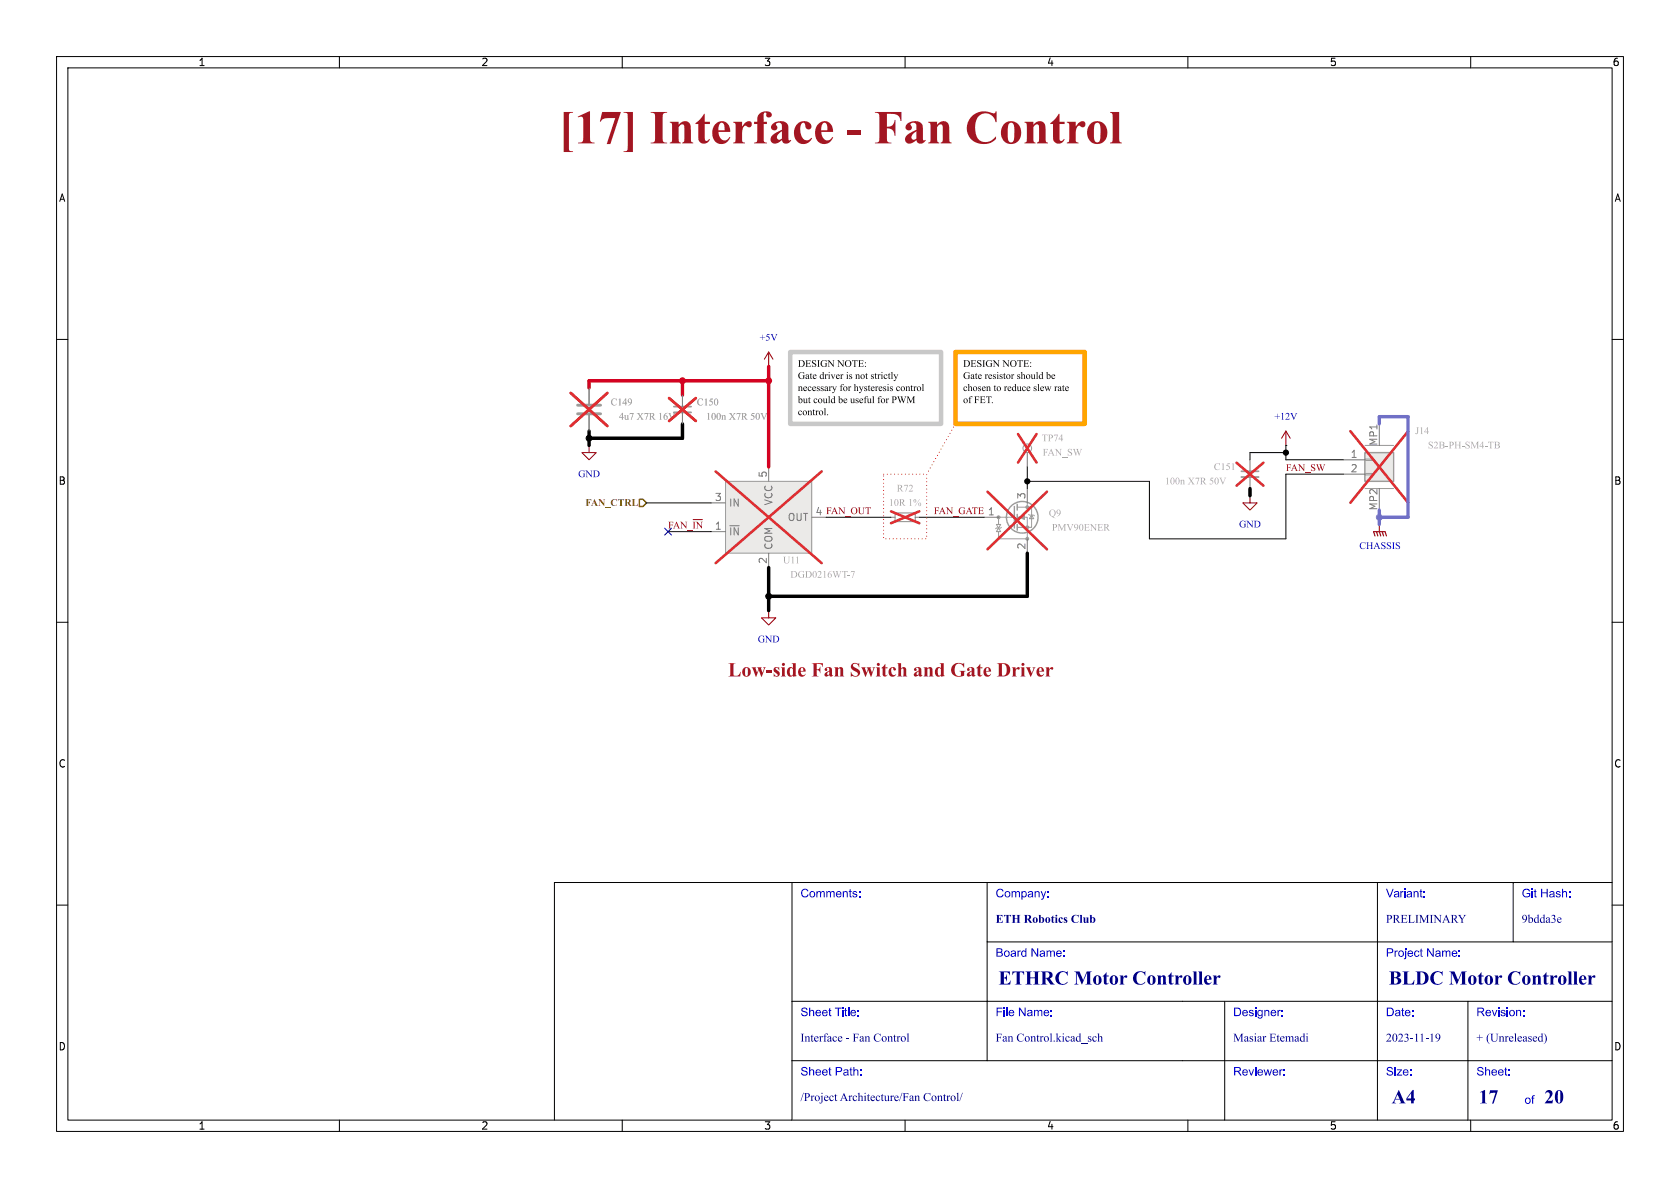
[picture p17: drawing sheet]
<svg xmlns="http://www.w3.org/2000/svg" width="297mm" height="210mm" viewBox="0 0 297 210" stroke-linecap="round" stroke-linejoin="round" font-family="sans-serif">
<defs><g id="words">
<text font-size="8.4" fill="#a21622" x="98.8" y="27.5">[17]Interface- FanControl</text>
<text font-size="3.5" fill="#a21622" x="128.7" y="120">Low-sideFanSwitchandGateDriver</text>
<g font-size="3.5" fill="#00007f">
<text x="176.5" y="174.9">ETHRC Motor Controller</text>
<text x="245.5" y="174.9">BLDC Motor Controller</text>
<text x="246" y="195.9">A4</text>
<text x="261.4" y="196">17</text>
<text x="273" y="196">20</text>
</g>
<g font-size="2.1" fill="#00f">
<text x="141.5" y="159.2">Comments:</text>
<text x="176" y="159.2">Company:</text>
<text x="245" y="159.2">Variant:</text>
<text x="269" y="159.2">Git Hash:</text>
<text x="176" y="169.7">Board Name:</text>
<text x="245" y="169.7">Project Name:</text>
<text x="141.5" y="180.2">Sheet Title:</text>
<text x="176" y="180.2">File Name:</text>
<text x="218" y="180.2">Designer:</text>
<text x="245" y="180.2">Date:</text>
<text x="261" y="180.2">Revision:</text>
<text x="141.5" y="190.7">Sheet Path:</text>
<text x="218" y="190.7">Reviewer:</text>
<text x="245" y="190.7">Size:</text>
<text x="261" y="190.7">Sheet:</text>
<text x="269.5" y="195.7">of</text>
</g>
<g font-size="2.1" fill="#00007f">
<text x="176" y="163.7">ETH RoboticsClub</text>
<text x="245" y="163.7">PRELIMINARY</text>
<text x="269" y="163.7">9bdda3e</text>
<text x="141.5" y="184.7">Interface- FanControl</text>
<text x="176" y="184.7">FanControl.kicad_sch</text>
<text x="218" y="184.7">MasiarEtemadi</text>
<text x="245" y="184.7">2023-11-19</text>
<text x="261" y="184.7">+ (Unreleased)</text>
<text x="141.5" y="195.2">/ProjectArchitecture/FanControl/</text>
</g>
<g font-size="1.8">
<text x="35" y="11.9">1</text>
<text x="85" y="11.9">2</text>
<text x="135" y="11.9">3</text>
<text x="185" y="11.9">4</text>
<text x="235" y="11.9">5</text>
<text x="285" y="11.9">6</text>
<text x="10.3" y="35.9">A</text>
<text x="285.3" y="35.9">A</text>
<text x="141.1" y="65.6">DESIGNNOTE:</text>
<text x="170.3" y="65.6">DESIGNNOTE:</text>
<text x="141.1" y="67.7">Gatedriveris notstrictly</text>
<text x="141.1" y="69.8">necessaryfor hysteresiscontrol</text>
<text x="141.1" y="72">butcouldbeusefulfor PWM</text>
<text x="170.3" y="67.7">Gateresistorshouldbe</text>
<text x="170.3" y="69.8">chosento reduceslewrate</text>
<text x="170.3" y="72">of FET.</text>
<text x="141.1" y="74.1">control.</text>
<text x="10.3" y="85.9">B</text>
<text x="285.3" y="85.9">B</text>
<text x="10.3" y="135.9">C</text>
<text x="285.3" y="135.9">C</text>
<text x="10.3" y="185.9">D</text>
<text x="285.3" y="185.9">D</text>
<text x="35" y="199.9">1</text>
<text x="85" y="199.9">2</text>
<text x="135" y="199.9">3</text>
<text x="185" y="199.9">4</text>
<text x="235" y="199.9">5</text>
<text x="285" y="199.9">6</text>
</g>
<g font-size="1.8" fill="#0000c2">
<text x="134.3" y="60.7">+5V</text>
<text x="225.3" y="74.6">+12V</text>
<text x="102.2" y="84.8">GND</text>
<text x="219.1" y="93.7">GND</text>
<text x="240.3" y="97.5">CHASSIS</text>
<text x="134" y="114">GND</text>
</g>
<g font-size="1.8" fill="#abaaa8">
<text x="107.9" y="72.1">C149</text>
<text x="109.4" y="74.6">4u7X7R 16V</text>
<text x="123.2" y="72.1">C150</text>
<text x="124.8" y="74.7">100nX7R 50V</text>
<text x="250.2" y="77.2">J14</text>
<text x="184.1" y="78.5">TP74</text>
<text x="184.3" y="81">FAN_SW</text>
<text x="214.6" y="83.5">C151</text>
<text x="252.4" y="79.7">S2B-PH-SM4-TB</text>
<text x="157.1" y="89.9">10R1%</text>
<text x="158.5" y="87.3">R72</text>
<text x="205.9" y="86.1">100nX7R 50V</text>
<text x="185.4" y="91.7">Q9</text>
<text x="186" y="94.3">PMV90ENER</text>
<text x="138.4" y="100">U11</text>
<text x="139.7" y="102.6">DGD0216WT-7</text>
</g>
<g font-size="1.8" fill="#840000">
<text x="227.3" y="83.5">FAN_SW</text>
<text x="118.1" y="93.6">FAN_~{IN}1</text>
<text x="144.1" y="91.2">4 FAN_OUT</text>
<text x="165.1" y="91.1">FAN_GATE1</text>
</g>
<g font-size="1.8" fill="#7a7a77">
<text x="238.7" y="81">1</text>
<text x="238.7" y="83.6">2</text>
<text x="243.6" y="78.9" transform="rotate(-90 243.6 78.9)">MP1</text>
<text x="126.3" y="88.6">3</text>
<text x="128.8" y="89.8">IN</text>
<text x="135.6" y="84.5" transform="rotate(-90 135.6 84.5)">5</text>
<text x="136.8" y="89.4" transform="rotate(-90 136.8 89.4)">VCC</text>
<text x="181.4" y="88.3" transform="rotate(-90 181.4 88.3)">3</text>
<text x="128.8" y="94.8">~{IN}</text>
<text x="139.2" y="92.3">OUT</text>
<text x="243.6" y="90.3" transform="rotate(-90 243.6 90.3)">MP2</text>
<text x="135.6" y="99.8" transform="rotate(-90 135.6 99.8)">2</text>
<text x="136.8" y="97.3" transform="rotate(-90 136.8 97.3)">COM</text>
<text x="181.4" y="97.2" transform="rotate(-90 181.4 97.2)">2</text>
</g>
<text font-size="1.8" fill="#725600" x="103.5" y="89.9">FAN_CTRL</text>
</g></defs>
<g fill="none" stroke="#000" stroke-width=".18">
<path d="M10 10h277v190h-277zM12 12h273v186h-273zM60 10v2M110 10v2M160 10v2M210 10v2M260 10v2M10 60h2M104.1 78.7h.1M135.9 64.8h.1M227.3 78.7h.1M285 60h2"/>
<path d="M221 87.6h.1M10 110h2M285 110h2M140 156v42M174.5 156v31.5M243.5 156v42M267.5 156v10.5M285 156h-187v42M10 160h2M140 177h145M174.5 166.5h110.5M216.5 177v21"/>
<path d="M259.5 177v21M285 160h2M60 198v2M110 198v2M140 187.5h145M160 198v2M210 198v2M260 198v2"/>
</g>
<path d="M102.1 71.6h4.1M102.1 73.2h4.1" fill="none" stroke="#9c9b98" stroke-width=".51"/>
<path d="M104.1 68.6v2.8M104.1 73.4v2.8M157.5 91.4h.7M161.8 91.4h.8M174 91.4h2.5M181.6 80v2.6M181.6 86.4v2.5M181.6 95.3v2.5M221 81.3v2M221 84.3v2.1" fill="none" stroke="#7a7a77" stroke-width=".18"/>
<path d="M100.9 69.5l6.5 5.8M107.4 69.5l-6.5 5.8M180 76.7l3.2 5.1M183.2 76.7l-3.2 5.1M157.5 90.4l5 2.1M162.5 90.4l-5 2.1M174.6 86.9l10.5 10.2M185.1 86.9l-10.5 10.2M218.6 81.8l4.7 4M223.3 81.8l-4.7 4" fill="none" stroke="#e12e31" stroke-width=".46"/>
<path d="M104.1 78.7v1.3h1.3l-1.3 1.3-1.2-1.3h1.2M135.9 62.2l-.8 1.3M135.9 62.2l.8 1.3M135.9 62.2v2.6M227.3 76.2l.8 1.3M227.3 76.2l-.7 1.3M227.3 76.2v2.5M221 87.6v1.3h-1.3l1.3 1.3 1.2-1.3h-1.2" fill="none" stroke="#840000" stroke-width=".18"/>
<g fill="none" stroke="#9c9b98" stroke-width=".18">
<path d="M176.1 92.7h.8l-.4 .6zM176.5 93.3l.4 .7h-.8zM177 93.2l-.1 .1h-.8l-.1 .2M179.3 91.4h-2.8v1.3M179.8 89.7h2.6v3.5h-2.6M179.8 91.4h1.8v3.9h-5.1v-1.3M181.6 88.9v.8M181.9 90.9l.1 .2h.8l.1 .1M182.4 91.1l.4 .6h-.8z"/>
<circle cx="181.6" cy="79.2" r=".76"/>
</g>
<path d="M219.5 83.3h3" fill="none" stroke="#9c9b98" stroke-width=".3"/>
<path d="M219.5 84.3h3" fill="none" stroke="#9c9b98" stroke-width=".33"/>
<path d="M158.2 90.7h3.6v1.5h-3.6z" fill="none" stroke="#9c9b98" stroke-width=".2"/>
<g fill="#9c9b98" stroke="#9c9b98" stroke-width=".18">
<path d="M180.1 91.4l1-.3v.7z"/>
<circle cx="176.5" cy="91.4" r=".25"/>
<circle cx="181.6" cy="89.7" r=".25"/>
<circle cx="181.6" cy="93.2" r=".25"/>
<circle cx="181.6" cy="95.2" r=".25"/>
</g>
<g fill="none" stroke="#9c9b98" stroke-width=".25">
<path d="M179.3 89.5v3.8M179.8 89.2v1M179.8 90.9v1M179.8 92.7v1"/>
<circle cx="180.7" cy="91.4" r="2.79"/>
</g>
<path d="M241.3 80h5.1v5.1h-5.1z" fill="#ebeae8"/>
<path d="M241.3 78.7h5.1M241.3 81.2h1.3v.2h-1.3zM241.3 83.7h1.3v.2h-1.3zM241.3 86.4h5.1" fill="none" stroke="#9c9b98" stroke-width=".18"/>
<path d="M241.3 80h5.1v5.1h-5.1z" fill="none" stroke="#9c9b98" stroke-width=".25"/>
<path d="M120.6 69.9v2M120.6 72.9v2M243.8 74.9v3.8M237.5 81.3h3.8M237.5 83.8h3.8M243.8 86.4v3.8" fill="none" stroke="#7a7a77" stroke-width=".18"/>
<path d="M118.3 70.4l4.7 4M123 70.4l-4.7 4M238.7 76.2l10.2 12.7M248.9 76.2l-10.2 12.7" fill="none" stroke="#e12e31" stroke-width=".46"/>
<path d="M243.1 94.7l-.3-.7h2.1l.2 .7M243.3 94l.3 .7M243.8 94l.3 .7M244.3 94l.3 .7" fill="none" stroke="#840000" stroke-width=".2"/>
<path d="M243.8 92.7v1.3" fill="none" stroke="#840000" stroke-width=".18"/>
<path d="M119.1 71.9h3.1" fill="none" stroke="#9c9b98" stroke-width=".3"/>
<path d="M119.1 72.9h3.1" fill="none" stroke="#9c9b98" stroke-width=".33"/>
<path d="M128.3 85.1h15.2v12.7h-15.2z" fill="#ebeae8"/>
<path d="M128.3 85.1h15.2v12.7h-15.2z" fill="none" stroke="#9c9b98" stroke-width=".18"/>
<path d="M104.1 68.6v2.8M104.1 73.4v2.8M120.6 69.9v2M120.6 72.9v2M125.7 88.9h2.6M125.7 94h2.6M129 92.9h1.7M135.9 82.6v2.5M135.9 97.8v2.5" fill="none" stroke="#7a7a77" stroke-width=".18"/>
<path d="M100.9 69.5l6.5 5.8M107.4 69.5l-6.5 5.8M118.3 70.4l4.7 4M123 70.4l-4.7 4M126.5 83.3l18.8 16.2M145.3 83.3l-18.8 16.2" fill="none" stroke="#e12e31" stroke-width=".46"/>
<path d="M135.9 108v1.2h1.3l-1.3 1.3-1.3-1.3h1.3" fill="none" stroke="#840000" stroke-width=".18"/>
<path d="M227.3 78.7v2.6h10.2M114.3 88.9h11.4M118.1 94h7.6M146 91.4h11.5M162.6 91.4h11.4M181.6 82.6v3.8M227.3 80h-6.3v1.3M237.5 83.8h-10.2v11.5h-24.1v-10.2h-21.6M135.9 108h.1" fill="none" stroke="#000" stroke-width=".18"/>
<path d="M113 88.3h.7l.6 .6-.6 .6h-.7z" fill="none" stroke="#725600" stroke-width=".25"/>
<path d="M168.9 74.9l-5.1 8.9M156.2 83.8h7.6v11.5h-7.6z" fill="none" stroke="#f00" stroke-width=".18" stroke-dasharray="0 .6"/>
<path d="M120.6 67.3v2.6M135.9 67.3h-31.8v1.3M135.9 64.8v17.8" fill="none" stroke="#d40020" stroke-width=".61"/>
<path d="M104.1 76.2v2.5M120.6 74.9v2.6h-16.5M181.6 97.8v7.6h-45.7M221 86.4v1.2M135.9 100.3v7.7" fill="none" stroke="#000" stroke-width=".61"/>
<path d="M243.8 74.9v-1.2h5.1v17.7h-5.1M243.8 90.2v2.5" fill="none" stroke="#8b67d5" stroke-width=".61"/>
<path d="M117.5 93.4l1.2 1.2M118.7 93.4l-1.2 1.2" fill="none" stroke="#000084" stroke-width=".18"/>
<path d="M168.9 62.2h22.9v12.7h-22.9z" fill="none" stroke="#ffa500" stroke-width=".8"/>
<g fill="#000">
<path d="M141 70.1l.3-.1v.6a.39 .39 0 0 1 .6 .2 .39 .39 0 0 1-.4 .5l-.3-.1v-.5h.1v.4a.27 .27 0 0 0 .4-.2 .27 .27 0 0 0-.4-.2h-.1v-.5zM145.3 65.8h.3v1.1h.1l-.2 .1v-.1l-.4 .1-.2-.3v-.1h.2l.1 .3 .3-.1-.1-.6-.2 .1-.1 .3h-.2l.2-.4h.4v-.3zM145.6 72.2h.3v1.1l.1 .1h-.3l.1-.1v-.8zM146.4 70.1l.3-.1v1.1l.1 .2h-.4l.1-.2v-.7zM147.3 70.1l.3-.1v1.1l.1 .1-.2 .1-.1-.1-.3 .1-.2-.3v-.2h.1l.2 .3h.2l-.1-.6h-.1l-.2 .3h-.1l.2-.3h.3v-.4zM148.2 70.1l.2-.1v.6a.39 .39 0 0 1 .6 .2 .39 .39 0 0 1-.4 .5l-.3-.1v-.5h.1v.4a.27 .27 0 0 0 .4-.2 .27 .27 0 0 0-.4-.2h-.1v-.5zM148.7 68l.3-.1 .2 .1-.1 .1-.2-.2-.1 .1v.3l.2 .1h-.2v.6l.2 .1h-.5l.1-.1v-.6l-.1-.1h.1zM150.9 68l.3-.1v.6l.2-.2 .2 .1 .2 .7h-.4l.1-.2v-.4l-.1-.1-.2 .1v.5l.1 .1h-.4l.2-.1v-.8zM153 70.1l.2-.1 .2 .1v.1l-.2-.1-.2 .1v.3h.2h-.2v.6l.2 .2h-.5l.2-.1v-.7h-.2h.2zM154.2 70.1l.3-.1v1.1l.1 .2h-.4l.1-.2v-.7zM155.4 70.1l.2-.1 .2 .1v.1l-.2-.1-.2 .1v.3h.2h-.2v.6l.2 .2h-.5l.2-.1v-.7h-.2h.2zM157.5 65.8h.3v1.1l.1 .1h-.4l.1-.1v-.8z"/>
<path d="M163 68l.2-.1v1.1l.2 .1h-.4l.1-.1v-.8zM171.1 68l.2-.1v.6l.3-.2 .2 .1 .1 .7h-.4l.2-.2v-.4l-.2-.1-.2 .1v.5l.2 .1h-.4l.1-.1v-.8zM171.5 70.1l.2-.1 .2 .1v.1l-.2-.1-.2 .1v.3h.2h-.2v.6l.2 .2h-.5l.2-.1v-.7h-.2h.2zM179.3 68l.3-.1v1.1l.1 .1h-.2v-.1l-.4 .1-.2-.3v-.1h.2l.1 .3h.3l-.1-.6h-.2l-.1 .3h-.2l.2-.4 .4 .1-.1-.4zM180.4 65.8h.3v.5l.2-.1h.2l.2 .8h-.4l.1-.2v-.4l-.1-.1-.2 .1v.5l.1 .1h-.3l.1-.1v-.8zM183.1 65.8h.3v1.1l.2 .1h-.4l.1-.1v-.8zM183.4 68l.3-.1v1.1l.1 .1h-.4l.1-.1v-.8zM184.1 65.8h.2l.1 1.1h.1l-.3 .1v-.1l-.3 .1-.2-.3v-.1h.1l.1 .3 .3-.1-.1-.6-.2 .1-.1 .3h-.1l.2-.4h.3v-.3zM184.9 65.8h.3v.5a.39 .39 0 0 1 .6 .3 .39 .39 0 0 1-.5 .4l-.3-.1v-.5h.2v.5a.27 .27 0 0 0 .4-.3 .27 .27 0 0 0-.4-.2h-.2v-.5z"/>
<circle cx="155.9" cy="65.8" r=".09"/>
</g>
<path d="M139.7 62.2h26.7v12.7h-26.7z" fill="none" stroke="#c8c8c8" stroke-width=".8"/>
<g fill="#000" stroke="#000" stroke-width=".18">
<circle cx="104.1" cy="77.5" r=".52"/>
<circle cx="181.6" cy="85.1" r=".46"/>
<circle cx="227.3" cy="80" r=".46"/>
<circle cx="135.9" cy="105.4" r=".52"/>
</g>
<circle cx="243.8" cy="91.4" r=".52" fill="#8b67d5" stroke="#8b67d5" stroke-width=".18"/>
<g fill="#d40020" stroke="#d40020" stroke-width=".18">
<circle cx="135.9" cy="67.3" r=".52"/>
<circle cx="120.7" cy="67.3" r=".52"/>
</g>
<use href="#words"/>
</svg>
